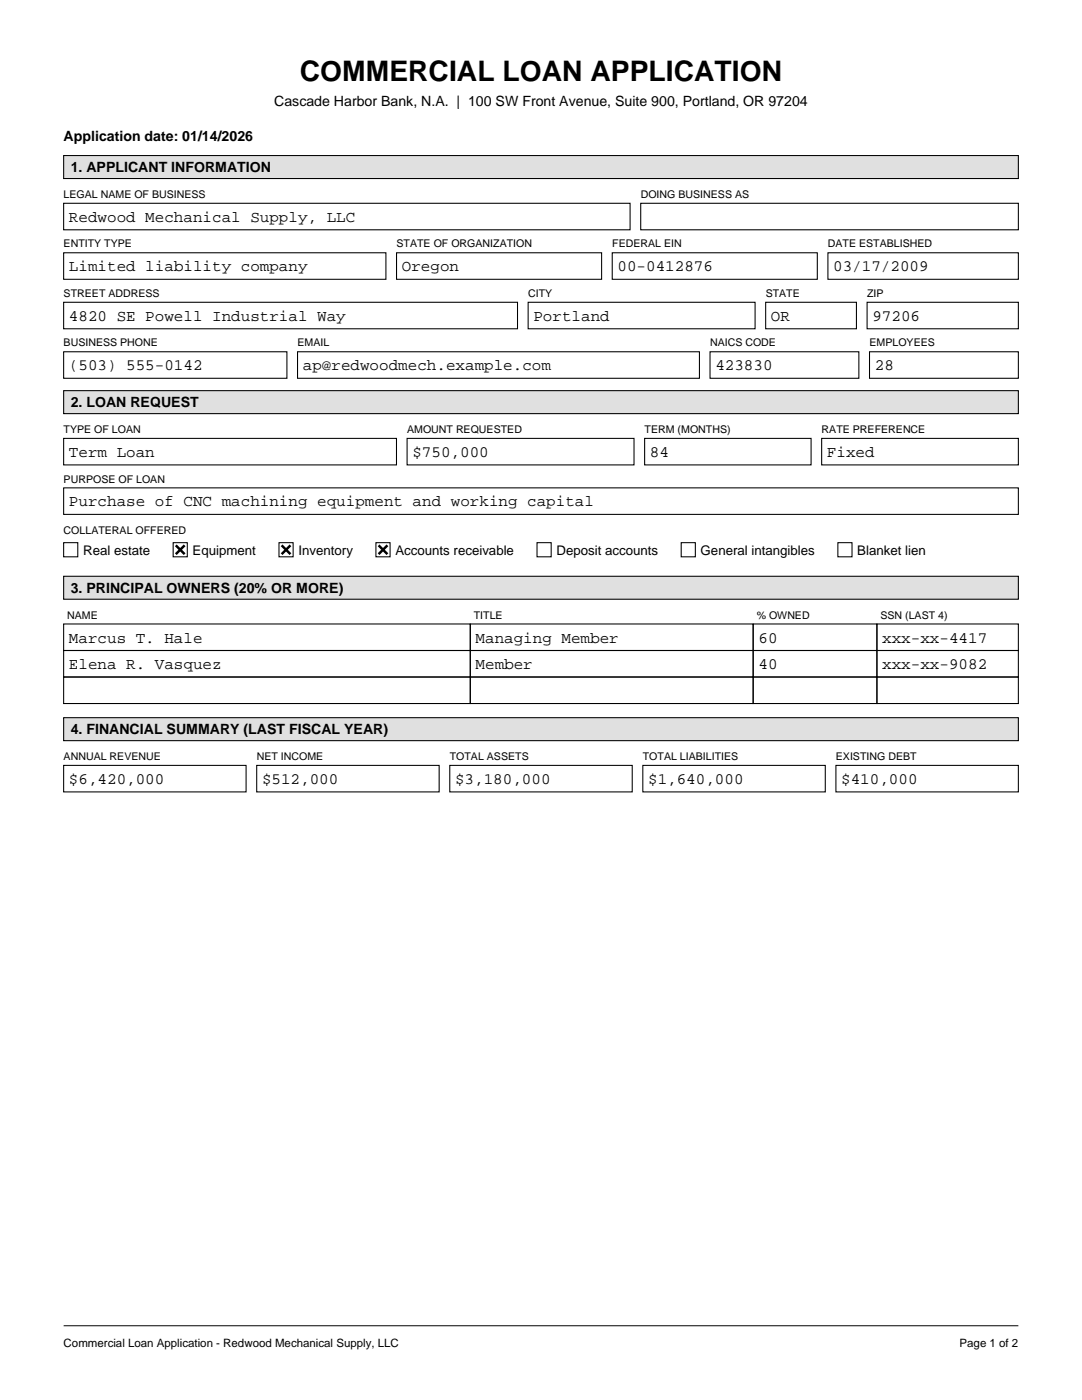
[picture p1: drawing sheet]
<svg xmlns="http://www.w3.org/2000/svg" width="216mm" height="279mm" viewBox="0 0 216 279" stroke-linecap="round" stroke-linejoin="round" font-family="sans-serif">
<defs><g id="words">
<text font-size="5.6" x="59.8" y="16.2">COMMERCIAL LOAN APPLICATION</text>
<g font-size="3.2">
<text x="13.8" y="44.3">Redwood Mechanical Supply, LLC</text>
<text x="13.8" y="54.2">Limited liability company</text>
<text x="80.2" y="54.2">Oregon</text>
<text x="123.2" y="54.2">00-0412876</text>
<text x="166.3" y="54.2">03/17/2009</text>
<text x="13.8" y="64">4820 SE Powell Industrial Way</text>
<text x="106.4" y="64">Portland</text>
<text x="153.8" y="64">OR</text>
<text x="174.1" y="64">97206</text>
<text x="13.8" y="73.9">(503) 555-0142</text>
<text x="60.4" y="73.9">ap@redwoodmech.example.com</text>
<text x="142.7" y="73.9">423830</text>
<text x="174.6" y="73.9">28</text>
<text x="13.8" y="91.2">Term Loan</text>
<text x="82.3" y="91.2">$750,000</text>
<text x="129.7" y="91.2">84</text>
<text x="165" y="91.2">Fixed</text>
<text x="13.8" y="101.1">Purchase of CNC machining equipment and working capital</text>
<text x="13.8" y="128.2">Marcus T. Hale</text>
<text x="94.9" y="128.2">Managing Member</text>
<text x="151.3" y="128.2">60</text>
<text x="176" y="128.2">xxx-xx-4417</text>
<text x="13.8" y="133.5">Elena R. Vasquez</text>
<text x="94.9" y="133.5">Member</text>
<text x="151.3" y="133.5">40</text>
<text x="176" y="133.5">xxx-xx-9082</text>
<text x="13.8" y="156.5">$6,420,000</text>
<text x="52.3" y="156.5">$512,000</text>
<text x="90.8" y="156.5">$3,180,000</text>
<text x="129.3" y="156.5">$1,640,000</text>
<text x="167.9" y="156.5">$410,000</text>
</g>
<g font-size="2.8">
<text x="54.7" y="21.2">Cascade Harbor Bank, N.A. | 100 SW Front Avenue, Suite 900, Portland, OR 97204</text>
<text x="12.7" y="28.2">Application date: 01/14/2026</text>
<text x="14.1" y="34.4">1. APPLICANT INFORMATION</text>
<text x="14.1" y="81.3">2. LOAN REQUEST</text>
<text x="14.1" y="118.4">3. PRINCIPAL OWNERS (20% OR MORE)</text>
<text x="14.1" y="146.6">4. FINANCIAL SUMMARY (LAST FISCAL YEAR)</text>
</g>
<g font-size="2.6">
<text x="16.6" y="110.8">Real estate</text>
<text x="38.4" y="110.8">Equipment</text>
<text x="59.5" y="110.8">Inventory</text>
<text x="78.9" y="110.8">Accounts receivable</text>
<text x="111" y="110.8">Deposit accounts</text>
<text x="139.8" y="110.8">General intangibles</text>
<text x="171.1" y="110.8">Blanket lien</text>
</g>
<g font-size="2.3">
<text x="12.7" y="268.8">Commercial Loan Application - Redwood Mechanical Supply, LLC</text>
<text x="191.5" y="268.8">Page 1 of 2</text>
</g>
<g font-size="2.1">
<text x="12.7" y="39.5">LEGAL NAME OF BUSINESS</text>
<text x="127.8" y="39.5">DOING BUSINESS AS</text>
<text x="12.7" y="49.4">ENTITY TYPE</text>
<text x="79.1" y="49.4">STATE OF ORGANIZATION</text>
<text x="122.2" y="49.4">FEDERAL EIN</text>
<text x="165.2" y="49.4">DATE ESTABLISHED</text>
<text x="12.7" y="59.3">STREET ADDRESS</text>
<text x="105.4" y="59.3">CITY</text>
<text x="152.8" y="59.3">STATE</text>
<text x="173" y="59.3">ZIP</text>
<text x="12.7" y="69.1">BUSINESS PHONE</text>
<text x="59.4" y="69.1">EMAIL</text>
<text x="141.7" y="69.1">NAICS CODE</text>
<text x="173.5" y="69.1">EMPLOYEES</text>
<text x="12.7" y="86.4">TYPE OF LOAN</text>
<text x="81.2" y="86.4">AMOUNT REQUESTED</text>
<text x="128.6" y="86.4">TERM (MONTHS)</text>
<text x="164" y="86.4">RATE PREFERENCE</text>
<text x="12.7" y="96.3">PURPOSE OF LOAN</text>
<text x="12.7" y="106.5">COLLATERAL OFFERED</text>
<text x="13.4" y="123.5">NAME</text>
<text x="94.5" y="123.5">TITLE</text>
<text x="151" y="123.5">% OWNED</text>
<text x="175.7" y="123.5">SSN (LAST 4)</text>
<text x="12.7" y="151.7">ANNUAL REVENUE</text>
<text x="51.2" y="151.7">NET INCOME</text>
<text x="89.7" y="151.7">TOTAL ASSETS</text>
<text x="128.3" y="151.7">TOTAL LIABILITIES</text>
<text x="166.8" y="151.7">EXISTING DEBT</text>
</g>
</g></defs>
<path d="M12.7 31h190.5v4.6h-190.5z" fill="#e0e0e0"/>
<g fill="none" stroke="#000" stroke-width=".21">
<path d="M12.7 31h190.5v4.6h-190.5zM12.7 40.6h113v5.3h-113zM12.7 50.4h64.3v5.3h-64.3zM79.1 50.4h40.9v5.3h-40.9zM122.2 50.4h40.9v5.3h-40.9zM127.8 40.6h75.4v5.3h-75.4zM165.2 50.4h38v5.3h-38zM12.7 60.3h90.6v5.3h-90.6zM12.7 70.2h44.6v5.3h-44.6zM59.4 70.2h80.2v5.3h-80.2zM105.4 60.3h45.3v5.3h-45.3zM141.7 70.2h29.7v5.3h-29.7z"/>
<path d="M152.8 60.3h18.1v5.3h-18.1zM173 60.3h30.2v5.3h-30.2zM173.5 70.2h29.7v5.3h-29.7z"/>
</g>
<path d="M12.7 78h190.5v4.5h-190.5z" fill="#e0e0e0"/>
<g fill="none" stroke="#000" stroke-width=".21">
<path d="M12.7 78h190.5v4.5h-190.5zM12.7 87.5h66.4v5.3h-66.4zM12.7 97.4h190.5v5.3h-190.5zM81.2 87.5h45.3v5.3h-45.3zM128.6 87.5h33.2v5.3h-33.2zM164 87.5h39.2v5.3h-39.2zM12.7 108.3h2.8v2.8h-2.8zM34.6 108.3h2.8v2.8h-2.8zM55.7 108.3h2.8v2.8h-2.8zM75 108.3h2.8v2.8h-2.8zM107.2 108.3h2.8v2.8h-2.8zM135.9 108.3h2.8v2.8h-2.8z"/>
<path d="M167.2 108.3h2.8v2.8h-2.8z"/>
</g>
<path d="M35.1 108.8l1.7 1.8M36.8 108.8l-1.7 1.8M56.2 108.8l1.8 1.8M58 108.8l-1.8 1.8M75.5 108.8l1.8 1.8M77.3 108.8l-1.8 1.8" fill="none" stroke="#000" stroke-width=".49"/>
<path d="M12.7 115h190.5v4.6h-190.5z" fill="#e0e0e0"/>
<g fill="none" stroke="#000" stroke-width=".21">
<path d="M12.7 115h190.5v4.6h-190.5zM12.7 124.5h81.1v5.3h-81.1zM12.7 129.8h81.1v5.3h-81.1zM12.7 135.1h81.1v5.3h-81.1zM93.8 124.5h56.5v5.3h-56.5zM93.8 129.8h56.5v5.3h-56.5zM93.8 135.1h56.5v5.3h-56.5zM150.3 124.5h24.7v5.3h-24.7zM150.3 129.8h24.7v5.3h-24.7zM150.3 135.1h24.7v5.3h-24.7zM175 124.5h28.2v5.3h-28.2zM175 129.8h28.2v5.3h-28.2z"/>
<path d="M175 135.1h28.2v5.3h-28.2z"/>
</g>
<path d="M12.7 143.2h190.5v4.6h-190.5z" fill="#e0e0e0"/>
<path d="M12.7 143.2h190.5v4.6h-190.5zM12.7 152.8h36.4v5.2h-36.4zM51.2 152.8h36.4v5.2h-36.4zM89.7 152.8h36.5v5.2h-36.5zM128.3 152.8h36.4v5.2h-36.4zM166.8 152.8h36.4v5.2h-36.4z" fill="none" stroke="#000" stroke-width=".21"/>
<path d="M12.7 264.6h190.5" fill="none" stroke="#000" stroke-width=".2"/>
<use href="#words"/>
</svg>
